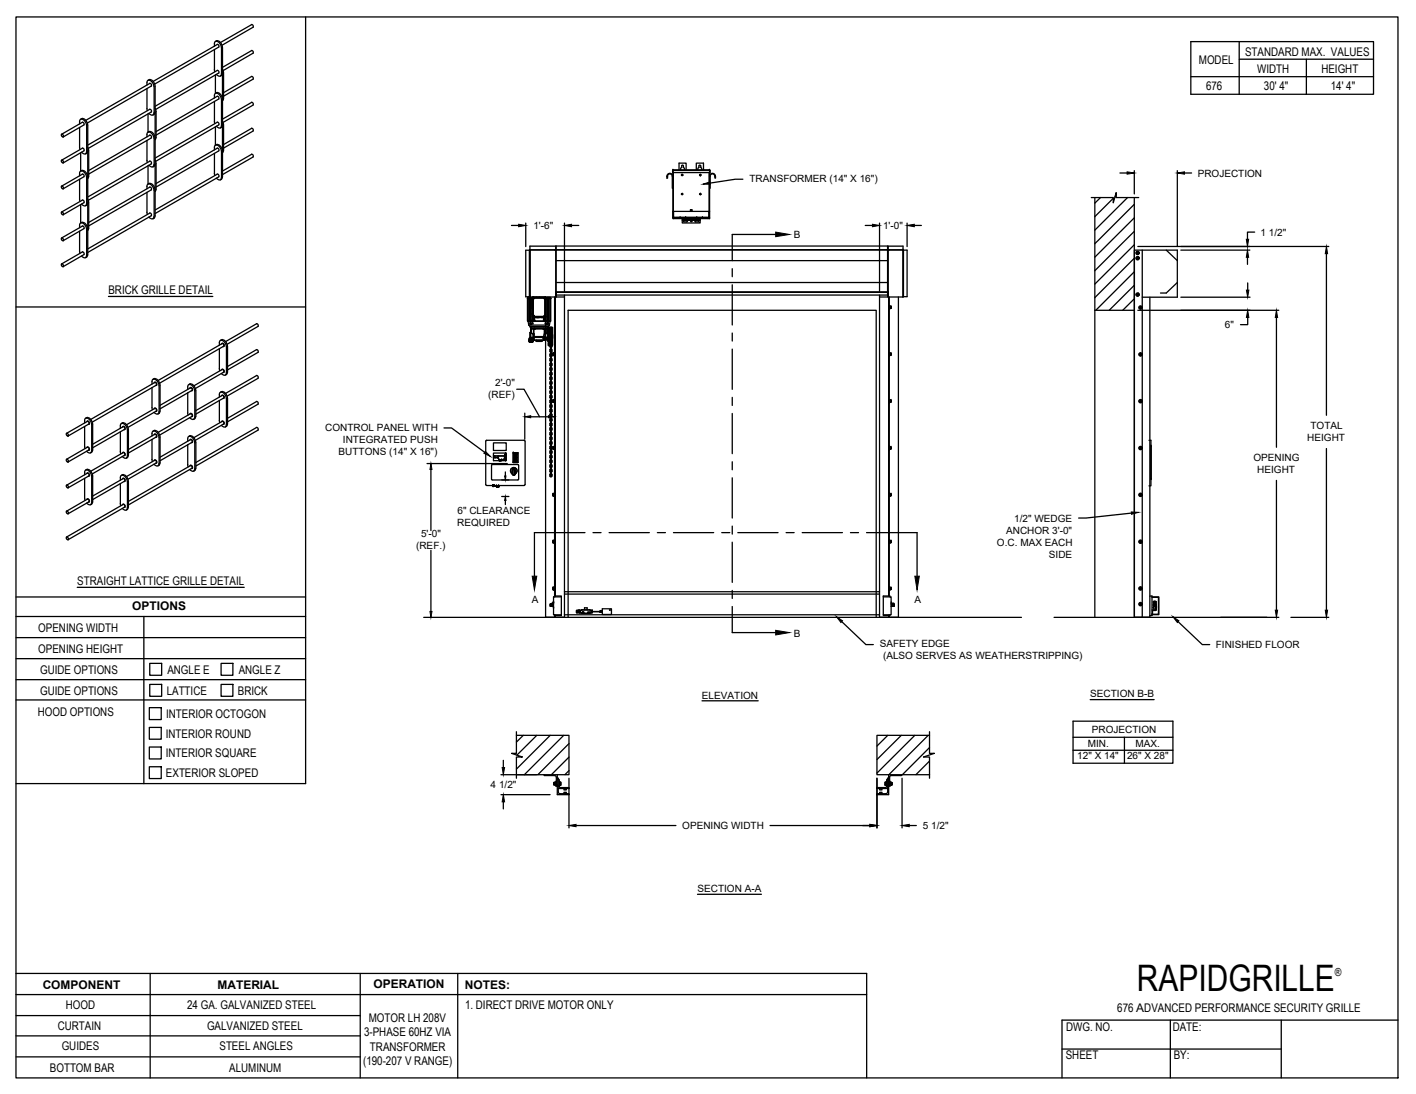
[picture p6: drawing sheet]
<svg xmlns="http://www.w3.org/2000/svg" width="279mm" height="216mm" viewBox="0 0 279 216" stroke-linecap="round" stroke-linejoin="round" font-family="sans-serif">
<defs><g id="words">
<text font-size="7.2" x="224.3" y="195.5">RAPIDGRILLE</text>
<g font-size="2.4">
<text x="245.7" y="11.1">STANDARD MAX. VALUES</text>
<text x="236.6" y="12.7">MODEL</text>
<text x="238" y="17.8">676</text>
<text x="248.1" y="14.4">WIDTH</text>
<text x="249.4" y="17.8">30' 4&quot;</text>
<text x="260.7" y="14.4">HEIGHT</text>
<text x="262.6" y="17.8">14' 4&quot;</text>
<text x="21.4" y="58">BRICK GRILLE DETAIL</text>
<text x="15.2" y="115.4">STRAIGHT LATTICE GRILLE DETAIL</text>
<text x="7.6" y="124.7">OPENING WIDTH</text>
<text x="26.1" y="120.4">OPTIONS</text>
<text x="7.6" y="128.8">OPENING HEIGHT</text>
<text x="7.9" y="132.9">GUIDE OPTIONS</text>
<text x="7.9" y="137.1">GUIDE OPTIONS</text>
<text x="32.9" y="137.1">LATTICE</text>
<text x="33" y="133">ANGLE E</text>
<text x="46.9" y="137.1">BRICK</text>
<text x="47.1" y="133">ANGLE Z</text>
<text x="7.5" y="141.3">HOOD OPTIONS</text>
<text x="32.8" y="141.7">INTERIOR OCTOGON</text>
<text x="32.7" y="145.6">INTERIOR ROUND</text>
<text x="32.7" y="149.5">INTERIOR SQUARE</text>
<text x="32.7" y="153.4">EXTERIOR SLOPED</text>
<text x="8.4" y="195.2">COMPONENT</text>
<text x="42.9" y="195.1">MATERIAL</text>
<text x="73.7" y="195">OPERATION</text>
<text x="91.7" y="195.2">NOTES:</text>
<text x="11.4" y="203.2">CURTAIN</text>
<text x="13" y="199.2">HOOD</text>
<text x="36.9" y="199.1">24 GA. GALVANIZED STEEL</text>
<text x="40.9" y="203.3">GALVANIZED STEEL</text>
<text x="72.8" y="201.7">MOTOR LH 208V</text>
<text x="91.8" y="199.1">1. DIRECT DRIVE MOTOR ONLY</text>
<text x="210.4" y="203.6">DWG. NO.</text>
<text x="220.5" y="199.8">676 ADVANCED PERFORMANCE SECURITY GRILLE</text>
<text x="231.4" y="203.4">DATE:</text>
<text x="12.2" y="207.3">GUIDES</text>
<text x="43.3" y="207.2">STEEL ANGLES</text>
<text x="71.8" y="204.5">3-PHASE 60HZ VIA</text>
<text x="73" y="207.3">TRANSFORMER</text>
<text x="210.3" y="209.1">SHEET</text>
<text x="231.6" y="209">BY:</text>
<text x="9.8" y="211.5">BOTTOM BAR</text>
<text x="45.2" y="211.6">ALUMINUM</text>
<text x="71.6" y="210.2">(190-207 V RANGE)</text>
</g>
<text font-size="2.2" x="263.4" y="192.7">®</text>
<g font-size="2">
<text x="147.9" y="35.9">TRANSFORMER (14&quot; X 16&quot;)</text>
<text x="236.3" y="34.8">PROJECTION</text>
<text x="105.2" y="45.2">1'-6&quot;</text>
<text x="156.7" y="47.1">B</text>
<text x="174.2" y="45.2">1'-0&quot;</text>
<text x="248.7" y="46.5">1 1/2&quot;</text>
<text x="241.7" y="64.7">6&quot;</text>
<text x="97.7" y="76.1">2'-0&quot;</text>
<text x="96.4" y="78.5">(REF)</text>
<text x="64.2" y="85">CONTROL PANEL WITH</text>
<text x="66.8" y="89.7">BUTTONS (14&quot; X 16&quot;)</text>
<text x="67.7" y="87.4">INTEGRATED PUSH</text>
<text x="257.9" y="87.1">HEIGHT</text>
<text x="258.6" y="84.8">TOTAL</text>
<text x="247.3" y="91">OPENING</text>
<text x="248.1" y="93.4">HEIGHT</text>
<text x="90.3" y="101.5">6&quot; CLEARANCE</text>
<text x="83.1" y="106">5'-0&quot;</text>
<text x="90.2" y="103.8">REQUIRED</text>
<text x="196.7" y="107.7">O.C. MAX EACH</text>
<text x="198.5" y="105.3">ANCHOR 3'-0&quot;</text>
<text x="200.1" y="103">1/2&quot; WEDGE</text>
<text x="82.1" y="108.4">(REF.)</text>
<text x="207" y="110.1">SIDE</text>
<text x="104.9" y="119">A</text>
<text x="180.4" y="119">A</text>
<text x="156.7" y="125.6">B</text>
<text x="173.6" y="127.7">SAFETY EDGE</text>
<text x="174.2" y="130.1">(ALSO SERVES AS WEATHERSTRIPPING)</text>
<text x="239.9" y="127.9">FINISHED FLOOR</text>
<text x="138.5" y="137.9">ELEVATION</text>
<text x="215.1" y="137.6">SECTION B-B</text>
<text x="212.6" y="149.9">12&quot; X 14&quot;</text>
<text x="214.7" y="147.5">MIN.</text>
<text x="215.5" y="144.7">PROJECTION</text>
<text x="222.4" y="149.9">26&quot; X 28&quot;</text>
<text x="224.1" y="147.5">MAX.</text>
<text x="96.8" y="155.6">4 1/2&quot;</text>
<text x="134.6" y="163.6">OPENING WIDTH</text>
<text x="182.1" y="163.6">5 1/2&quot;</text>
<text x="137.6" y="176.1">SECTION A-A</text>
</g>
</g></defs>
<!-- layer: SECTION CUTS -->
<g fill="none" stroke="#000" stroke-width=".25">
<path d="M144.5 53v1.6M144.5 56.2v7.9M153.1 46.3h-8.6v5.1M144.5 65.7v1.6M144.5 68.9v7.9M144.5 78.4v1.6M144.5 81.6v7.9M144.5 91.1v1.6M144.5 94.3v7.9M115.4 105.1h-9.9v8.6M117 105.1h1.6M120.2 105.1h7.9"/>
<path d="M129.7 105.1h1.6M132.9 105.1h7.9M142.4 105.1h1.6M144.5 103.8v1.6M144.5 107v7.9M144.5 116.5v1.6M144.5 119.7v5.1h8.6M145.6 105.1h7.9M155.1 105.1h1.6M158.3 105.1h7.9M167.8 105.1h1.6M171 105.1h10v8.6"/>
</g>
<path d="M153.1 45.8l2.7 .5-2.7 .4zM105 113.7h.9l-.4 2.7zM180.5 113.7h.9l-.4 2.7zM153.1 124.4l2.7 .4-2.7 .5z" fill="#000" stroke="#000" stroke-width=".2"/>
<!-- layer: MOTOR LH -->
<g fill="none" stroke="#000" stroke-width=".25">
<path d="M131.6 34.8v.4h.1v-.4M131.6 34.8h.1M131.6 34.8a.58 .58 0 0 1 .6-.6 .58 .58 0 0 1 .6 .6M131.7 34.8a.48 .48 0 0 1 .5-.5 .48 .48 0 0 1 .5 .5M132.8 34.8h-.1v2.3h.1M132.8 33.6h.1M132.8 34.1v9h7.2v-9M132.8 33.5v.1M132.9 34.1l-.1 9M134 33.5v-1.3h1.4v1.3M134.5 34.5l.2 .1-.1 .1zM134.5 38.3l.1-.1 .1 .1-.1 .2z"/>
<path d="M134.5 32.8l.3-.2 .3 .9M134.5 32.8l-.2 .7M134.6 34.5v-.1v.1M137.4 33.5v-1.3h1.4v1.3M137.7 33.5l.4-.9 .2 .2 .2 .7M138 38.3l.2-.1 .1 .1-.1 .2zM138.2 34.4l.1 .1-.1 .2-.2-.1zM139.9 34.1v7.6M140 33.5v.1M140 33.5l-7.2 .1h7.2v.5h-7.2v-.5l-.1 .5v-.5M140 33.5l.1 .1M140 33.6h.1"/>
<path d="M140 33.6l.1 .5zM140.1 34.8a.48 .48 0 0 1 .5-.5 .48 .48 0 0 1 .5 .5M141.1 34.8h.1v.4h-.1zM141.2 34.8a.58 .58 0 0 0-.6-.6 .58 .58 0 0 0-.6 .6h.1v2.3h-.1M215.3 39h4.4v1l.5-2v1h4.5M216 39v82.8M217.1 39l-1.1 1.1M219.7 39.1l-3.7 3.7M220.2 38.6l-.2 .2M222.5 39l-6.5 6.4M223.8 39v82.8M104.1 58.9h.1"/>
<path d="M104.2 58.9h.1M104.2 58.9v4.5M104.2 58.8h.1M104.2 58.8h.3M104.2 58.8l-.1 .1M104.3 58.6l-.1 .2M104.4 58.9h-.3h.4M104.5 49.4v9.2M104.5 58.9v4.5M104.5 58.9h-.4v4.5h.4M104.5 58.6h.1M104.5 58.6v-9.2v9.2"/>
<path d="M104.5 58.6v.2h.5M104.6 49.3l-.9 .1v9.2h.8M104.6 58.6h.1M104.6 49.3h4.8M104.6 58.6h6.8M104.6 49.3h5.1v9.3M104.7 58.8v4.6h-.5M104.7 58.9h-.5v4.5M104.7 58.6v.2M104.8 58.9v4.5M104.8 58.8v.1M105 59h.1"/>
<path d="M105 58.9h-.3v4.5h.3M105 58.9v.1M105 59.8v.3M105 59.2v.6M105 59.2h.1M105 59.8h.1M105 58.8l.1 3.6M105 58.9v.3M105 58.8h.1M105.1 59v3.3M105.1 58.7h2.5v3.8h-2.5zM105.1 58.6v.1"/>
<path d="M105.2 58.9v3.4M105.2 58.6l-.2 .2M105.2 59l.2-.2h1.9l.2 .2v3.3l-.2 .1h-1.9l-.2-.1zM105.2 58.9l-.1 .1 .1-.1M105.2 58.7h2.3M105.3 58.8l-.1 .1M105.4 58.8l-.2 .1M105.4 58.7l-.1 .1h.1M105.4 58.7v.1M105.4 58.8h1.9M105.4 58.7h1.9M105.8 58.6h.1"/>
<path d="M106.4 58.6h.1M107.3 58.8l.2 .2M107.3 58.7l.1 .1M107.4 58.8l.1 .1M107.5 58.6l.2 .2M107.5 59h.1M107.5 58.9l.1 .1M107.5 58.9v.1M107.6 59v3.3M107.6 58.6v.1M107.7 58.8v3.6M107.7 58.8h.1"/>
<path d="M107.7 58.9v4.5M107.9 58.8v.1M108 58.9v4.5M108 58.6v.2h-.3M108 58.9v4.5h-.3M108.1 58.8v4.6M108.2 58.8h.3M108.2 58.6v.2h-.2M108.3 58.9v4.5M108.5 58.9h.1M108.5 58.6v.2M108.5 58.8v4.6"/>
<path d="M108.6 58.9v4.5M108.7 58.9l-1 .1M108.7 58.9h-.2h.2M108.7 58.9h.1M108.7 58.9v4.5h-.6M109.4 58.6v59.2M109.6 49.3h.1M109.6 58.6v59M109.7 57.8v.6M109.7 49.3v-.7h-5.1v10M109.7 49.4h.1M109.7 57.6h.1"/>
<path d="M109.7 49.3h-.3M109.7 49.3h65.4v8.9h-65.4zM109.7 48.6h65.4v.7h-65.4zM109.7 58h.1M109.7 58.2h.1M109.7 57.9h.1M109.7 57.7h65.4M109.7 57.6h65.5M109.7 58.3h.1M109.7 51.4h65.4M109.7 55.8h65.4M109.8 58.2v.4"/>
<path d="M111.4 58.2v63.6h-3.7v-63.2M132.8 41.7h7.2M132.8 41.8h.1M132.8 41.7v1.2h7.1M132.9 42.9v.1l-.1-.1M132.9 42.9h7M132.9 41.7v1.2M132.9 43h.1M133.3 43h6.2M133.9 42.9v.1M134.2 42.9h.1M134.6 43.4h3.6h-3.6"/>
<path d="M134.6 43.1v.9h3.6v-.9M134.7 42.9v.1M135 43.8l-.1-.3h.6l.2 .1-.2 .2M135 43.8h.5M135.3 42.9h.1M135.6 42.9v.1M136.2 41.4l.4 .1-.3 .1zM137.2 42.9v.1M137.2 43.8l-.1-.2 .1-.1h.7l-.1 .3M137.2 43.8h.6M137.5 42.9h.1M138 42.9v.1"/>
<path d="M138.6 42.9h.1M138.9 42.9v.1M139.5 42.9v.2M139.9 43v.1M139.9 43h.1M139.9 43h-7h7M139.9 41.7v1.2M139.9 41.8h.1M140 42.9h.1M173.5 58.6h4.7M173.5 58.2v63.6h3.8v-63.2M175.1 49.3h3.1"/>
<path d="M175.1 49.4h.2M175.1 57.6h.2M175.2 57.6v1M175.2 58.1h.1M175.2 57.9h.1M175.2 58.3h.1M175.3 49.3v-.7h2.9v10M175.3 57.8v.6M175.3 49.3h.1M175.3 58.6v59M175.5 49.3h.1M175.5 58.6v59"/>
<path d="M178.2 49.4h.1M178.2 49.4h.8v9.1h-.8M178.2 49.4v9.2M178.2 49.4l-2.9-.1v9.3M178.3 49.4v9.1M223.8 40.3l-7.8 7.8M223.8 43l-7.8 7.8M223.8 45.7l-7.8 7.7M223.8 48.3l-7.8 7.8M223.8 58.6h.1M223.8 51l-7.8 7.7M223.8 53.6l-7.6 7.6"/>
<path d="M223.8 56.3l-4.9 4.9M223.8 59l-2.3 2.2M224.4 57.9l.3 .2-.2 .2-.2-.1zM224.4 49.7l.3 .1-.2 .3-.2-.1zM224.4 50.8l.3 .1-.2 .3-.2-.2zM224.5 50.7l.2 .1zM224.5 51.2l.2-.1zM224.5 50.7l-.2 .1v.3l.2 .1M224.5 49.7l.2 .1zM224.5 50.2l.2-.2zM224.5 49.7l-.2 .1v.2l.2 .2M224.5 57.9l.2 .1z"/>
<path d="M224.5 58.4l.2-.1zM224.5 57.9l-.2 .1v.3l.2 .1M224.5 49.7h.1M224.5 50.8h.1M224.5 57.9l.1 .1M224.6 49.7v.1M224.6 50.8h.1M224.7 50.8h.1M224.7 50.8v.3v-.1M224.7 51.1h.1M224.7 49.8h.1M224.7 49.8v.2v-.1"/>
<path d="M224.7 50h.1M224.7 58h.1M224.7 58v.3v-.2M224.7 58.3h.1M225.4 58.7h6.9v-9.3h-8.5v72.4h3.1v-63.1M225.4 49.4v72.4M230.1 49.4l2.2 2M232.3 55.8l-2.2 2h-1.1M104.2 63.4l.1 .8M104.3 64.2h4.1M104.3 64.2l.3 .2M104.4 67.4l.1 .1"/>
<path d="M104.4 66.8l.1 .1M104.4 66.9l.2-.1zM104.4 67.3h.1M104.4 67.3l.1 .1M104.5 66.9h.1M104.5 67.1l.1-.1v.2zM104.5 67.4h.5M104.5 67.1h.1M104.5 67.1h-.1l.1 .3M104.5 67h-.1M104.5 63.4h.2M104.5 66.8h.1"/>
<path d="M104.5 67h.1M104.5 67.4h.6M104.5 66.9v.1M104.5 66.9l-.1 .1M104.5 67h.2M104.6 67.3h.1M104.6 67.2h.1M104.6 66.8h.1M104.6 67.3h-.2l.2 .1M104.6 67l-.2 .3M104.6 67h.1M104.6 67.4h.1"/>
<path d="M104.6 67.5h.1M104.6 67.4l.1 .1h-.1M104.6 67v.3M104.6 63.4h.5l.1 .5h-.6zM104.6 67.3v.1M104.6 66.8l-.1 .1M104.6 63.4h.1M104.6 64.4h3.5M104.6 64.4v.2h3.5v-.2M104.6 65.6v1.1M104.6 63.9h.3M104.7 67.4h.1"/>
<path d="M104.7 67.5h.1M104.7 63.9h.1M104.7 63.9h.2M104.7 67.4h-.1h.1M104.7 67.4l-.1 .1h.1M104.7 67.3h.2M104.7 64.7v-.1v1M104.7 64.7h.1M104.7 67.2h.1M104.7 67.2v-.4v.5M104.7 66.8l-.1-.1v.6M104.7 65.6l.1-.7h3.2l.1 .8"/>
<path d="M104.7 65.6l.1 .2h.5M104.7 66.8h.1M104.7 65.7h.1M104.7 67.2v.1M104.7 63.9v.1M104.7 67h.1M104.7 64.9h.9M104.7 66.6h.5M104.8 67v.3zM104.8 67.2h.1M104.8 67.4h.1M104.8 67.4h.1z"/>
<path d="M104.8 67.4l.1 .1h-.1M104.8 67.5h.1M104.8 67.1v.1M104.8 67.5h.3M104.8 63.4v.5M104.8 67.4v.1M104.8 67.5h.1h-.1M104.8 67v.2M104.8 64.9h.1M104.8 66.8l.1 .2M104.8 63.4h3.1M104.8 63.9v.1"/>
<path d="M104.8 67h.1M104.9 66.7l-.1 .5M104.9 64.9v.9M104.9 66.7l-.1 .1M104.9 67.4h.1M104.9 67.5h.1M104.9 66.6v.5zM104.9 63.9h.1M104.9 67.1v.2M104.9 66.6v.1M104.9 67.4h-.1h.1M104.9 67.4l-.1 .1"/>
<path d="M104.9 67.4l-.1 .1h.1M104.9 67.5h-.1h.1M104.9 67.5h-.1M104.9 66.9h.3M104.9 67.2h.4M105 67.5h.1M105 67.2h.1M105 67.3h.1l-.1 .1zM105 63.3h.1M105 67.2l-.1 .1M105 60.9v.2M105 61.5v.3"/>
<path d="M105 62.2v1.2M105 62.4l.2 .2M105 60v.9M105 60h.1M105 60.9h.1M105 61v.5M105 61.8v.4M105 61.8h.1M105 62.2h.1M105.1 67.5h.1M105.1 62.5v.9M105.1 67.4h.1"/>
<path d="M105.1 62.3h.1M105.2 67.2l-.2 .2M105.2 67.4l-.1 .1M105.2 66.6v.4h-.3M105.2 67l.1 .1M105.2 66.9v.1M105.2 64.9l.1 .1M105.2 67.2l-.1 .2M105.2 66v.6M105.2 66.9h.1M105.2 66.6l-.5 .1v-1l-.1-.1v1.4M105.2 66h.1"/>
<path d="M105.2 67h.1M105.2 62.4h.2M105.2 62.6h.1M105.2 66.6v.3M105.3 65.9v1.2M105.3 62.6v.8h.1v-.8M105.3 63.3l-.3 .1M105.3 67.1h.1M105.3 65.9h.1M105.3 65.9l-.1 .1M105.3 65v.8M105.3 67.2h.1"/>
<path d="M105.3 65h.2M105.3 66.6v.5M105.3 66.4v.1M105.3 66.5h.1M105.3 66.5l-.1 .5M105.3 65.9v.5zM105.3 67.1v.1M105.3 62.4l.1 .1M105.3 65h.1M105.3 66.4v.8M105.3 65v1.4M105.3 65.9l-.1 .1v.6"/>
<path d="M105.3 67.1l.1 .1 2-.1M105.4 67.1h2M105.4 63.3h.1M105.4 62.4h.1M105.4 62.5h1.9M105.5 65h.1M105.5 62.6v.8h1.8v-.8M105.6 64.9l-.1 .1M105.6 64.9h1.6M105.6 64.9h.1M105.7 62.6l.8 .1zM105.7 67.2h.1"/>
<path d="M105.8 67.2h1.2M105.8 67.2v.2M105.8 67.4h.1M105.8 67.4h1.1M106.6 62.6l.6 .1zM106.9 67.4h.1M107 67.2l-.1 .2M107 67.2h.1M107.2 64.9l.1 .1M107.2 64.9h.1M107.3 65h.1M107.3 66.6h.1"/>
<path d="M107.3 66.6a.25 .25 0 0 0-.2 .2 .25 .25 0 0 0 .2 .3h.1M107.3 66.6v.1M107.3 66.9h.7M107.3 66.5v-.1h-2v.2h2M107.3 66.9h.6M107.3 66.5v.1M107.3 66.9h.1M107.3 67.2h.1M107.3 66.9l.1 .2M107.3 62.4l.1 .1zM107.3 66.7h.1M107.3 66.4v.1"/>
<path d="M107.3 63.3h.1M107.3 66.7l-.1 .1 .1 .1M107.3 66.7h.6M107.4 67.1l-.1 .1M107.4 67.1h.1M107.4 67.1h.7M107.4 65.9l-.1 .5M107.4 65.9h.1M107.4 65h.1M107.4 65v.9M107.5 63.3h.1M107.5 62.3h.1l-.1 .1z"/>
<path d="M107.5 62.4h-.1M107.5 62.6h-2.3M107.5 63.3l.2 .1M107.5 64.9l-.1 .1M107.5 62.2l-.2 .3h-1.9l-.2-.2M107.7 62.4h.1M107.7 63.4h.3v.5M107.7 62.5v.9M107.7 62.4l-.2 .2v.8h-.1v-.8M107.7 63.3h.1M107.7 63.3v.1M107.8 63.9h.1"/>
<path d="M107.9 63.9h.1M107.9 63.9h.2M107.9 64.8v.1M107.9 64.9v.9l.2-.1M107.9 65.8l-.5 .1M107.9 63.4h.1M107.9 66.6l.1 .1zM107.9 63.4h-.2l-.1 .5h.4M107.9 63.4h.3M107.9 66.7v.2M107.9 66.7h.1M107.9 66.6l-.6 .1"/>
<path d="M108 66.7v.2M108 66.9h.1M108 66.9h-.1M108 66.7h.1M108 66.7v.1M108 66.7l-.1 .2M108 64.9h-.8M108 66.8h.1M108 63.9v.1M108 66.6v.2M108 64.6v.9M108.1 65.7l-.1 .9"/>
<path d="M108.1 65.7l-.7 .2M108.1 63.9h.1M108.1 65.9h.1M108.1 63.4l.1 .5h-.2M108.1 63.9h-.3M108.1 65.7h.1M108.1 67.1h.1M108.1 65.7v1.4v-.3l-.1 .1M108.1 67l.1 .4M108.2 65.7l-.1 1.3M108.2 65.7h.1M108.2 64.9h.1v3l-.1-.1z"/>
<path d="M108.2 67.8l.1 .4M108.2 65.4v.3M108.2 67.9l.1 .3M108.3 66.7l.1 1.2M108.3 66.4h.1M108.3 66.4l.1 1.5M108.3 66l.1-1.1-.1 1.5M108.3 64.6l-.1 .3M108.3 64.6h.7M108.3 64.9h.1M108.3 68.2h.2M108.3 64.6l-.1 .2"/>
<path d="M108.4 67.9v.1zM108.4 67.9l-.1 .1h.1M108.4 64.9l.1-.2v3.4M108.4 64.9h.1M108.4 67.9h.1M108.4 64.9v3M108.4 66.6v.1M108.4 65.9v-.2v.3M108.4 67.2v.3zM108.4 66.7h.1M108.4 66.4h.1M108.4 67.3v.3"/>
<path d="M108.4 66.3h.1M108.4 65.3h.1M108.4 67.5h.1M108.4 64.8v.1M108.4 64.8l-.1 .1M108.4 64.8h.1M108.4 67.9l.1 .2M108.4 64.8v1.6M108.4 65.2v.3zM108.4 64.2l-.3 .2M108.4 64.8v3.2v-1.6M108.5 64.7v3.3"/>
<path d="M108.5 73l.1 .2M108.5 64.8l.1 .3M108.5 66.9h.1M108.5 65.3v.1M108.5 68.1h.1M108.5 64.8h.1M108.5 69l.1 .5M108.5 65.3l.1 .5M108.5 70.9l.1 .4M108.5 78.2v.2l.2 .2h.1l.1-.4M108.5 79.1l.1 .5M108.5 66.7h.1"/>
<path d="M108.5 67.8v.1M108.5 63.4l-.1 .8M108.5 63.4h-.4M108.6 73h.1M108.6 67.9h.1M108.6 67.7v.2M108.6 69v.4M108.6 65.3v.4M108.6 70.9v.3M108.6 78.2v.3M108.6 79.1v.3M108.6 68.2h.2"/>
<path d="M108.6 69h.1M108.6 68v.5M108.6 67.1v.4M108.6 66.2v.4M108.6 65.3h.1M108.6 69.9v.4M108.6 70.8v.1M108.6 71.7v.4M108.6 72.6v.4M108.6 73.5v.5M108.6 74.4v.5M108.6 75.4v.4"/>
<path d="M108.6 76.3v.4M108.6 77.2v.4M108.6 78.1v.1M108.6 79v.1M108.6 79.9v.4M108.6 68.8l-.1 .2M108.6 67.9l-.1 .2 .1 .5M108.6 67l-.1 .2 .1 .5M108.6 66.1l-.1 .2 .1 .4M108.6 65.1l-.1 .2M108.6 69.8l-.1 .4 .1 .2M108.6 70.7l-.1 .2"/>
<path d="M108.6 71.6l-.1 .5 .1 .2M108.6 72.5l-.1 .5M108.6 73.4l-.1 .5 .1 .2M108.6 74.3l-.1 .5 .1 .2M108.6 75.2l-.1 .5 .1 .2M108.6 76.1l-.1 .5 .1 .2M108.6 77.1l-.1 .4 .1 .2M108.6 78l-.1 .2M108.6 78.9l-.1 .2M108.6 79.8l-.1 .5M108.6 67.2h.2v.3M108.6 66.2h.2v.4"/>
<path d="M108.6 69.3h.2M108.6 71.7l.2 .1v.3M108.6 73.6h.2v.4M108.6 73h.2M108.6 79l.2 .1M108.6 79.4h.2M108.6 67.7h.1M108.6 65.1h.1M108.7 67.7h-.1M108.7 68.4h.1l-.1 .6zM108.7 67.5h.1l-.1 .6zM108.7 65h.1l-.1 .3z"/>
<path d="M108.7 70.2l.1 .1-.1 .6zM108.7 72l.1 .1-.1 .6zM108.7 73.9h.1l-.1 .6zM108.7 74.8v.6zM108.7 75.7h.1l-.1 .6zM108.7 76.6h.1l-.1 .7zM108.7 77.5l.1 .1-.1 .6zM108.7 65.1h.1M108.7 67.2v-.7l.1 .7M108.7 66.2v-.6l.1 .6M108.7 69.3v.7l.1-.7M108.7 71.8v-.7l.1 .7"/>
<path d="M108.7 79.1v-.7l.1 .7M108.7 73v.6M108.7 67.4h.1M108.7 65.4v.2M108.7 66.3v.2M108.7 67.2v.2M108.8 68.8l.1 .2M108.8 67.9l.1 .5-.1 .2M108.8 67l.1 .5-.1 .2M108.8 66.1l.1 .4-.1 .2M108.8 65.1l.1 .2M108.8 69.8l.1 .2-.1 .4"/>
<path d="M108.8 70.7l.1 .2M108.8 71.6l.1 .2-.1 .5M108.8 72.5l.1 .5M108.8 73.4l.1 .2-.1 .5M108.8 74.3l.1 .2-.1 .5M108.8 75.2l.1 .2-.1 .5M108.8 76.1l.1 .2-.1 .5M108.8 77.1l.1 .2-.1 .4M108.8 78l.1 .2M108.8 78.9l.1 .2M108.8 79.8l.1 .5M108.8 69h.1"/>
<path d="M108.8 68v.5M108.8 65.3h.1M108.8 69.9v.4M108.8 70.8v.1M108.8 72.6v.4M108.8 74.4v.5M108.8 75.4v.4M108.8 76.3v.4M108.8 77.2v.4M108.8 78.1v.1M108.8 79.9v.4M108.8 67.7h.1"/>
<path d="M108.8 65.1h.1M108.8 73v.6M108.8 73h.1M108.8 67.7v.2M108.8 69v.4M108.8 65.3v.4M108.8 70.9v.3M108.8 78.2v.3M108.8 79.1l-.1 .9v-.6M108.8 67.9h.1M108.9 73l-.1 .2M108.9 68.1h.1"/>
<path d="M108.9 64.8l-.1 .3M108.9 64.8h.1M108.9 69l-.1 .5M108.9 65.3l-.1 .5M108.9 70.9l-.1 .4M108.9 79.1l-.1 .5M109 64.6l-.1 3.5M109 64.6v3.5M109 64.6h.1M109 64.6v1.8M109 68.1l-.1 .1M109 68.1h.1"/>
<path d="M109 66.4v1.7M109 65.9v.4M109 66.6v-.1v.3M109 66.2v.2M109.1 70h.1M109.1 69.8h.1M109.1 69.7l.1 .3M109.1 69.7l.3-.1v.2h-.2M109.1 79.3h.1M109.1 79h.1M109.1 79.4h.3M109.1 69.7l.1 .5"/>
<path d="M109.1 79v.1M109.1 79.4h.1M109.2 70h.2v.2h-.2zM109.2 79h.2v-.1l-.3 .1v.4M109.2 79.3h.2v.1M109.2 69.6l-.1 .1M109.2 78.9l-.1 .5M109.4 69.8v.2M109.4 79v.3M109.4 69.6v.1M109.4 78.9h.1M109.4 69.6h.1"/>
<path d="M109.4 70.2h.1M109.4 70.1v.1M109.4 79.4h.1M175.5 60.3v.7M175.5 69.6v.6M175.5 78.8v.7M175.5 70h.1M175.5 70.1h.2M175.5 60.8h.1M175.5 60.5l.1 .4h.1M175.5 60.5h.3M175.5 79.3h.1"/>
<path d="M175.5 79l.1 .4h.1M175.5 79h.3M175.5 70.1h.1M175.5 60.9h.1M175.5 79.4h.1M175.6 70l.1 .1M175.6 69.8h.1v.2M175.6 60.8l.1 .1M175.6 60.5h.1l.1 .3M175.6 79.3l.1 .1M175.6 79h.1l.1 .3M175.6 69.7h-.1"/>
<path d="M175.6 60.4l-.1 .1M175.6 78.9l-.1 .1M175.7 60.4l.1 .5M175.7 78.9l.1 .5M175.7 69.7h.1M175.8 69.7l-.1 .4M175.8 70h.1M175.8 60.9h-.1M175.8 79.4h-.1M175.8 69.8h.1M175.8 69.8l-.2-.1-.1 .4M175.8 69.8v.2z"/>
<path d="M175.8 60.5h.1M175.8 60.8v-.3v.3M175.8 79h.1M175.8 79.3v-.3v.3M175.8 60.8h.1M175.8 79.3h.1M216 61.2h7.8M225 69.7l.3 .2zM225 70.2l.3-.1zM225 69.7l-.1 .2v.2l.1 .1M225 79l.3 .1zM225 79.4l.3-.1z"/>
<path d="M225 79l-.1 .1v.2l.1 .1M225.3 69.9v.2v-.1M225.3 79.1v.2v-.1M95.8 95.6l.2 .2h7.4M97.2 95.9h.1M97.2 95.9h.3h-.3M97.2 96h.3M97.2 95.8v.2h.3v-.2M97.2 95.9h.3M97.4 87.4h2.5v1.5h-2.5zM97.4 89.4h2.5v1.5h-2.5zM97.4 89.9h2.3"/>
<path d="M97.4 90h.2l-.2 .1M97.4 90v.1M97.4 90h.1M97.5 95.9h.1M97.5 96h.1M97.5 90v.1M97.8 90.2l.1 .1zM98 96h.1M98 96.1h.1M98 96h.4M98 96h.4h-.4M98 96.1h.4h-.4"/>
<path d="M98 95.8v.3h.4v-.3M98.3 90.1l1.2-.1v.8h-1.1zM98.4 96h.1M98.4 96.1h.1M98.5 90.9h.1M98.5 90.9h.4M98.6 90.9h.1M98.7 90.9h.1M98.8 90.9h.1M98.9 90.9h.1M98.9 90.9h-.4h.4M99 90.8h.1"/>
<path d="M99.4 90.8h.1M99.5 90.8h.1M99.6 89.7h.2M99.6 89.7l.2 .1M99.6 90.7h.2M99.6 89.7h.1M99.6 90.7h.1M99.7 89.4l.1 1.5M99.8 89.7v.1M99.8 90.7h.1M99.8 89.4v1.5M101 93.5l.4 .3"/>
<path d="M101.1 93.5a.65 .65 0 0 1-.2-1 .65 .65 0 0 1 1 0 .65 .65 0 0 1-.2 1M101.1 93v.5zM101.1 93.5l.3 .3M101.1 93l.1-.5h.2h.1l.1 .5M101.2 92.6l-.2 .4M101.2 92.6h.1M101.2 92.6h.3v1.1h-.3zM101.2 92.6h.3M101.3 91.3l-.1-1.9 1-.1v2M101.3 89.4h.9v1.8M101.3 89.4h.1M101.3 91.2h.1"/>
<path d="M101.3 91.3h.9M101.3 89.4v1.8M101.4 93.8h.1M101.5 92.6h-.3M101.5 92.6l.2 .4M101.5 92.6h.1M101.6 90.9h.1M101.6 91h.1M101.6 90.9v.1M101.7 90.3h.1M101.6 89.7h.1M101.6 90.3h.1"/>
<path d="M101.7 89.7h.1M101.7 90.9h.1M101.7 90.9v.1M101.7 91h.1M101.7 90.9h-.1M101.7 93.5l-.3 .3M101.7 93v.5M101.8 90.3h.1M101.8 89.7h.1M101.8 91h.1M101.8 90.9v.1M101.8 90.9h.1"/>
<path d="M102.2 91.7l.1 .1M102.2 91.7h-5.2v2.9l.1 .1h5.1M102.3 94.6l-.1 .1M102.3 91.8v2.8M103.4 86.9l.2 .2v8.5M103.4 86.9h-7.5l-.1 8.7M103.6 95.6l-.2 .2M108.5 80.3l.1 .2M108.5 86.6l.1 .2M108.5 88.5l.1 .2M108.5 89.4l.1 .1M108.5 91.2l.2 .2 .2-.2"/>
<path d="M108.5 85.5l.1 .4M108.5 87.3l.1 .4M108.6 80.3v.1M108.6 86.6v.1M108.6 88.5h.1M108.6 89.4h.1M108.6 91.2v.1M108.6 85.5v.3M108.6 87.3v.3M108.6 80.8v.5M108.6 81.7v.4M108.6 82.6v.5"/>
<path d="M108.6 83.5v.5M108.6 84.5v.4M108.6 85.4v.1M108.6 86.3v.4M108.6 87.2v.1M108.6 88.1v.4M108.6 89v.4M108.6 89.9v.4M108.6 90.8v.4M108.6 91.8v.4M108.6 92.7v.4M108.6 93.6l.1 .4 .1-.4"/>
<path d="M108.6 80.7l-.1 .5 .1 .2M108.6 81.6l-.1 .5 .1 .2M108.6 82.5l-.1 .5 .1 .2M108.6 83.4l-.1 .5 .1 .2M108.6 84.3l-.1 .5 .2 .2 .2-.2v-.3l-.1-.2M108.6 85.3l-.1 .2M108.6 86.2l-.1 .5M108.6 87.1l-.1 .2M108.6 88l-.1 .5M108.6 88.9l-.1 .5M108.6 89.8l-.1 .5 .1 .2M108.6 90.7l-.1 .5"/>
<path d="M108.6 91.6l-.1 .5 .1 .2M108.6 92.5l-.1 .5 .1 .2M108.6 93.5l-.1 .4 .2 .2 .2-.2v-.2l-.1-.2M108.6 80.9h.2M108.6 80.3h.2M108.6 85.8h.2M108.6 87.2l.2 .1M108.6 87.6h.2M108.6 89.1h.2M108.6 88.5h.2M108.6 90.3h.2M108.7 81.1l.1 .1-.1 .6z"/>
<path d="M108.7 82.1h.1l-.1 .6zM108.7 83v.6zM108.7 83.9h.1l-.1 .6zM108.7 84.8l.1 .1-.1 .6zM108.7 89.3l.1 .1-.1 .6zM108.7 91.2h.1l-.1 .6zM108.7 92.1v.7zM108.7 93h.1l-.1 .7zM108.7 85.8v.6l.1-.6M108.7 87.2v-.6l.1 .6M108.7 80.3v.6M108.7 88.5v.6"/>
<path d="M108.7 81.4h.1M108.8 80.7l.1 .2-.1 .5M108.8 81.6l.1 .2-.1 .5M108.8 82.5l.1 .2-.1 .5M108.8 83.4l.1 .2-.1 .5M108.8 85.3l.1 .2M108.8 86.2l.1 .5M108.8 87.1l.1 .2M108.8 88l.1 .5M108.8 88.9l.1 .5M108.8 89.8l.1 .2-.1 .5M108.8 90.7l.1 .5"/>
<path d="M108.8 91.6l.1 .2-.1 .5M108.8 92.5l.1 .3-.1 .4M108.8 80.8v.5M108.8 81.7v.4M108.8 82.6v.5M108.8 83.5v.5M108.8 84.5v.4M108.8 85.4v.1M108.8 86.3v.4M108.8 88.1v.4M108.8 89v.4M108.8 89.9l-.1 1v-.6"/>
<path d="M108.8 90.8v.4M108.8 91.8v.4M108.8 92.7v.4M108.8 80.3v.6M108.8 88.5v.6M108.8 80.3v.1M108.8 86.6v.1M108.8 88.5h.1M108.8 89.4h.1M108.8 91.2v.1M108.8 85.5v.3M108.8 87.3l-.1 .9v-.6"/>
<path d="M108.9 80.3l-.1 .2M108.9 86.6l-.1 .2M108.9 88.5l-.1 .2M108.9 89.4l-.1 .1M108.9 85.5l-.1 .4M108.9 87.3l-.1 .4M109.1 88.5h.1M109.1 88.3h.1M109.1 97.8h.1M109.1 97.5h.1M109.1 97.5v.1M109.2 97.5h.2v.3h-.2z"/>
<path d="M109.2 97.5v-.1h.2v.1M109.2 97.8v.1h.2M109.2 88.3h.2v-.2a.27 .27 0 0 0-.3 .3 .27 .27 0 0 0 .3 .3M109.2 88.5h.2v.2M109.2 97.4v.5M109.2 88.1v.6M109.4 97.8v.1M109.4 88.3v.2M109.4 97.4h.1M109.4 88.1v.1M109.4 97.9h.1M109.4 88.1h.1"/>
<path d="M109.4 88.7h.1M109.4 88.6v.1M175.5 88.1v.6M175.5 97.3v.7M175.5 97.8h.1M175.5 97.5l.1 .4h.1M175.5 97.5h.3M175.5 88.5h.1M175.5 88.6h.2M175.5 97.9h.1M175.5 88.6h.1M175.6 97.8l.1 .1"/>
<path d="M175.6 97.5h.1l.1 .3M175.6 88.5l.1 .1M175.6 88.3h.1v.2M175.6 97.4l-.1 .1M175.6 88.2h-.1M175.7 97.4l.1 .5M175.7 88.2h.1M175.8 88.2l-.1 .4M175.8 97.9h-.1M175.8 88.5h.1M175.8 97.5h.1M175.8 97.8v-.3v.3"/>
<path d="M175.8 88.3h.1M175.8 88.3l-.2-.1-.1 .4M175.8 88.3v.2zM175.8 97.8h.1M225 88.2l.3 .1zM225 88.6l.3-.1zM225 88.2l-.1 .1v.2l.1 .1M225 97.5l.3 .1zM225 97.9l.3-.1zM225 97.5l-.1 .1v.2l.1 .1M225.3 88.3v.2v-.1M225.3 97.6v.2v-.1"/>
<path d="M226.7 86.9h.4v9h-.4M227.1 88v6.7M227.1 88.1h.1M227.1 94.6h.1M227.1 88.1v6.5M108.6 119.2l-.1 .1 .1 .3M108.6 119.4h.3M108.6 119.2h.3v.5h-.3zM108.9 119.6h.1M108.9 119.3h.1M108.9 119.3v.1M108.9 119.3v.3"/>
<path d="M108.9 119.4v.2M108.9 119.3v.2M108.9 119.4l.1 .2M109 119.2h.1v.5h-.1zM109 119.4h.1M109.1 119.2h.1M109.1 119.6h.1M109.1 107h.1M109.1 116.3h.1M109.1 116h.1M109.1 106.8h.1M109.1 116v.1"/>
<path d="M109.2 116.3h.2v.1h-.2zM109.2 116h.2v-.1l-.3 .1 .1 .3M109.2 106.6h.2v.2h-.2zM109.2 106.8l-.1 .3 .3 .1M109.2 107h.2v.2M109.2 115.9v.5M109.2 106.6v.6M109.2 119.3h.1M109.2 118.8h-.1v.9h.1M109.2 119.6v.4M109.2 119.5h.1M109.2 118.8h.1"/>
<path d="M109.2 119h.1M109.2 119h-.2v.2M109.2 118.8v.5M109.4 116v.3M109.4 106.8v.2M109.4 115.9h.1M109.4 106.6v.1M109.4 106.6h.1M109.4 107.2h.1M109.4 116.4h.1M109.4 107.1v.1M109.5 117.8v-.2h1.3v3.9h-1.3v-.2"/>
<path d="M110.8 117.8h-1.6v3.5h1.6M111.4 117.2h62.1M111.4 116.8h62.1M115.3 120v.3M115.3 120h.1M115.4 120h.4M115.8 120h.1M115.8 120v.3M174.3 117.8h1.5v3.5h-1.5M175.5 106.6v.6M175.5 115.8v.7M175.5 116.3h.1"/>
<path d="M175.5 116l.1 .4h.1M175.5 116h.3M175.5 107h.1M175.5 107.1h.2M175.5 116.4h.1M175.5 107.1h.1M175.6 116.3l.1 .1M175.6 116h.1l.1 .3M175.6 107l.1 .1M175.6 106.8h.1v.2M175.6 115.9l-.1 .1M175.6 106.7h-.1"/>
<path d="M175.6 117.8v-.2h-1.3v3.9h1.3v-.2M175.7 115.9l.1 .5M175.7 106.7h.1M175.8 116.4h-.1M175.8 106.7l-.1 .4M175.8 107h.1M175.8 116h.1M175.8 116.3v-.3v.3M175.8 106.8h.1M175.8 106.8l-.2-.1-.1 .4M175.8 106.8v.2zM175.8 116.3h.1"/>
<path d="M175.8 119h.1v.7h.1v-.5h-.1M175.8 118.8v.9M175.9 119.2h-.1M175.9 119.2h.1M175.9 119.6h.1M175.9 119.4h.1M176 119.3l.1 .1M176 119.4l.1 .2M176 119.6h.1M176 119.3v.1M176.1 119.3v.3M176.1 119.6h.1"/>
<path d="M176.1 119.3h.1M176.1 119.3v.2v-.2M176.1 119.4h.3M176.3 119.2h.1M176.3 119.2l.1 .4M176.3 119.2h-.2v.5h.3M176.4 119.2v.5M176.4 119.7h.1M225 106.7l.3 .1zM225 107.1l.3-.1zM225 106.7l-.1 .1v.2l.1 .1M225 115.9l.3 .1z"/>
<path d="M225 116.4l.3-.1zM225 115.9l-.1 .1v.3l.1 .1M225.3 106.8v.2v-.1M225.3 116v.3v-.2M226.9 117.6h.4v3.9h-.4M227.3 117.8h1.4v3.5h-1.4M227.3 117.9h1.3v3.3h-1.3M227.6 118.7v.7l.1-.6h.1M227.6 119.9v.1M227.6 118.7h.5v.7M227.6 118.7v.3M227.6 119.4l.1 .3"/>
<path d="M227.6 118.8h.1M227.6 118.8h.5M227.6 119.5v.5M227.6 119.7h.4l.1 .3M227.7 119.6l-.1-.1v.5h.6M227.7 118.7h.3M227.7 119.2l-.1 .2M227.7 119.6v.1M227.8 119.6h.1M227.8 119.2h.1M227.8 118.8h.2l.1 .6M227.8 118.8v.4"/>
<path d="M227.8 119.5h.1M227.9 119.2h.1M227.9 118.8v.4M228 119.6l-.3 .1M228 119.2h-.3M228 119.2l.1 .2M228 119.2h.1M228 119.5v.2M228.1 119.5l-.1 .1M228.1 118.7v.3h-.5M228.1 119.2v1.2M228.1 119.5v.9"/>
<path d="M228.1 119l-.1 .3M228.1 119.8l.1 .1M228.1 119.4l-.1 .3M228.2 119.8h.1M228.2 120h.1M228.2 119.9h.1M228.2 119.9v.1M83.6 121.8h117.9M109.2 120h.1M109.4 121.3v.5M109.6 121.5v.3M111.4 121.3h62.1"/>
<path d="M112.1 121.8v-60.6h60.8v60.6M113.7 120.8l.1 .1M113.8 120.5l-.1 .3M113.8 120.5h.3v.4h-.2M113.8 120.9h.1M113.8 120.7h.3M113.9 120.5l-.1 .4M113.9 120.5h-.1M114.1 120.5h.1M114.1 120.9h.1M114.1 120.5v.4M114.1 120.5v.2"/>
<path d="M114.1 120.7l.1 .2M114.2 120.7v.2M114.2 120.5l.1 .2M114.2 120.5v.3M114.2 120.9v-.3v.3M114.2 120.5h.1v.4h-.1zM114.2 120.9h.1M114.3 120.9h.1M114.3 120.5v.4M114.3 120.5v.4l.3 .1M114.3 120.5h.1M114.4 120.4l-.1 .1"/>
<path d="M114.4 120.4h.2M114.9 120.4a.33 .33 0 0 0-.4 .3 .33 .33 0 0 0 .4 .3M114.9 120.3a.35 .35 0 0 0-.4 .4 .35 .35 0 0 0 .4 .3M114.9 120.4h1.4a.33 .33 0 0 1 .3 .3 .33 .33 0 0 1-.3 .3M114.9 121h.3M115 121h.1M115 120.9h.1M115 121h-.1M115 120.9h.2M115.1 120.9l.1 .1h-.2M115.1 121h.1M115.2 120.9h.1"/>
<path d="M115.2 121h.1M115.3 120.3v.1M115.8 120.3l.1 .1M116 121l.3-.1-.1 .1M116 120.9h.1M116 121h.1M116 120.9h.3M116 121h.3M116.2 120.9l-.2 .1M116.2 121h.1M116.3 120.9h.1M116.3 121h.1"/>
<path d="M116.3 120.3a.35 .35 0 0 1 .3 .4 .35 .35 0 0 1-.3 .3h-1.4M116.5 120.4h.3M116.8 120.4v.1M116.8 120.9l-.3 .1M116.8 120.9h.1M116.8 120.5h.1M116.8 120.5v.4M116.9 120.9h-.1M116.9 120.7h1.4M118.4 120.7h.1M118.4 120.6v.2M118.5 120.6v.2"/>
<path d="M118.5 120.6h-.2l.1 .2M118.6 120.7h.1M118.6 120.6v.2v-.2M118.7 120.6v.2M118.7 120.6h-.1l.1 .2M118.7 120.8h.1M118.7 120.6h.1M118.8 120.7h.1M118.8 120.6v.2v-.2M118.8 120.6v.2M118.9 120.1h1.8v1.2h-1.8zM118.9 120.8h.1"/>
<path d="M118.9 120.6h.1M175.3 121.5v.3M175.5 121.5v.3M208 121.8h42M227.3 121.2h.1M227.3 120.4h.8M228.1 120.4l-.7 .1-.1 .6M228.1 120.4h-.5M228.1 120.3h.1M101.9 145.1h10.4v7.8h-10.4M101.9 144.4v4.3h-1l2.2 .7h-1.2v4.2M103.3 145.1l-1.4 1.4"/>
<path d="M105.9 145.1l-3.9 3.9M107.3 152.9l.2 .2h2.1l.1 .2v1.8l.1-.9M108.6 145.1l-6.7 6.7M109.3 154.9h.1M109.3 154.5h.1M109.3 154.5v.4M109.3 154.5l.1 .4M109.4 154.4l-.1 .1M109.4 154.7h.2M109.6 154.4v.2M109.6 154.7v.2M109.7 154.4h-.4v.5h.4"/>
<path d="M109.8 154.9l.2 .2M110 153.6l.1 .2M110 153.6h.1M110 155.1h.1M110 152.9v3.9h2.3M110.1 153.7l.2 .2M110.2 153.7h.1M110.2 153.7v2.7l.3 .2h1.6l.1 .2M110.2 155.6h2.1M110.3 155.2l.3 .2M110.3 154.2l.2 .3-.2 .1M110.3 153.9v1.3"/>
<path d="M110.3 154.4h.3M110.4 155l-.1 .1M110.4 154.9h.1M110.4 154.4l.1 .5M110.6 155.4h1.5l.1 .2M110.6 154.4v.2h-.1l-.2 .3 .3 .1M110.6 154.9h.1M110.6 154.6v.3h-.1M110.6 154.4v.6M111.2 145.1l-7.7 7.8M111.3 155.6v.3h.4v-.3M111.3 156.6v-.2h.4v.2"/>
<path d="M112.3 155.6h.1M112.3 156.8h.1M112.3 146.7l-6.2 6.2M112.3 149.4l-3.5 3.5M112.3 152.1l-.8 .8M173 155.6h.1M173 156.8h.1M173 155.6h2.2M173.2 155.4l-.2 .2M173.2 156.6l-.2 .2M173.6 155.6v.3h.4v-.3M173.6 156.6v-.2h.4v.2"/>
<path d="M174.7 154.9h-.1M174.7 154.4v.2h.1M174.7 154.6v.3l.2 .1v-.6l.1 .2M174.7 154.4l-.1 .5M174.7 154.4h.3M174.9 154.6l.1 .4-.4-.1M174.9 155l.1 .1M175 154.2l-.1 .2M175.1 153.7l-.1 .2-.1 1.5h-1.7M175.2 153.7h.1M175.2 153.7l-.1 2.7-.3 .2h-1.6M175.2 145.1l-2.2 2.1"/>
<path d="M175.3 153.6l-.1 .2M175.3 153.6h.1M175.3 155.1h.1M175.5 154.9l-.2 .2M175.6 154.4h.4v.5h-.4M175.6 154.4v.2M175.6 154.7v.2M175.7 154.7h.2M175.9 154.7v.2M175.9 154.4v.1M175.9 154.5v.1M176 154.9h.1"/>
<path d="M176 154.5h.1M176 154.5v.4M176 154.8v.1M177.8 145.1l-4.8 4.8M178 152.9l-.2 .2h-2.1l-.2 .2 .1 1.8-.1-.9M180.5 145.1l-7.5 7.5M183.2 145.1l-7.9 7.8v3.9h-2.3M183.4 145.1h-10.4v7.8h10.4M183.4 144.4v4.3h1l-2.2 .7h1.2v4.2M183.4 147.5l-5.3 5.4M183.4 150.2l-2.7 2.7M183.4 152.9h.1"/>
<circle cx="136.4" cy="43.6" r=".14"/>
<circle cx="136.4" cy="41.5" r=".1"/>
<circle cx="224.5" cy="51" r=".33"/>
<circle cx="224.5" cy="49.9" r=".33"/>
<circle cx="224.5" cy="58.1" r=".33"/>
<circle cx="224.5" cy="49.9" r=".2"/>
<circle cx="224.5" cy="58.1" r=".2"/>
<circle cx="224.5" cy="51" r=".2"/>
<circle cx="224.5" cy="49.9" r=".14"/>
<circle cx="224.5" cy="51" r=".14"/>
<circle cx="224.5" cy="58.1" r=".14"/>
<circle cx="225" cy="69.9" r=".33"/>
<circle cx="225" cy="60.7" r=".33"/>
<circle cx="225" cy="79.2" r=".33"/>
<circle cx="225" cy="69.9" r=".2"/>
<circle cx="225" cy="60.7" r=".2"/>
<circle cx="225" cy="79.2" r=".2"/>
<circle cx="225" cy="79.2" r=".12"/>
<circle cx="225" cy="69.9" r=".12"/>
<circle cx="225" cy="60.7" r=".12"/>
<circle cx="225" cy="60.7" r=".14"/>
<circle cx="225" cy="79.2" r=".14"/>
<circle cx="225" cy="69.9" r=".14"/>
<circle cx="225.1" cy="60.7" r=".2"/>
<circle cx="97.5" cy="90.3" r=".1"/>
<circle cx="97.5" cy="90.3" r=".09"/>
<circle cx="97.8" cy="90.3" r=".1"/>
<circle cx="98.1" cy="90.3" r=".1"/>
<circle cx="98.2" cy="90.3" r=".09"/>
<circle cx="99.7" cy="90.7" r=".07"/>
<circle cx="99.7" cy="89.7" r=".07"/>
<circle cx="101.7" cy="90.9" r=".29"/>
<circle cx="101.7" cy="90.3" r=".29"/>
<circle cx="101.7" cy="89.7" r=".29"/>
<circle cx="101.7" cy="90.9" r=".22"/>
<circle cx="101.7" cy="89.7" r=".22"/>
<circle cx="101.7" cy="90.3" r=".22"/>
<circle cx="225" cy="97.7" r=".33"/>
<circle cx="225" cy="88.4" r=".33"/>
<circle cx="225" cy="97.7" r=".2"/>
<circle cx="225" cy="88.4" r=".2"/>
<circle cx="225" cy="97.7" r=".12"/>
<circle cx="225" cy="88.4" r=".12"/>
<circle cx="225" cy="88.4" r=".14"/>
<circle cx="225" cy="97.7" r=".14"/>
<circle cx="225" cy="116.1" r=".33"/>
<circle cx="225" cy="106.9" r=".33"/>
<circle cx="225" cy="119.2" r=".33"/>
<circle cx="225" cy="106.9" r=".2"/>
<circle cx="225" cy="119.2" r=".2"/>
<circle cx="225" cy="116.1" r=".2"/>
<circle cx="225" cy="119.2" r=".12"/>
<circle cx="225" cy="106.9" r=".12"/>
<circle cx="225" cy="116.1" r=".12"/>
<circle cx="225" cy="116.1" r=".14"/>
<circle cx="225" cy="106.9" r=".14"/>
<circle cx="225" cy="119.2" r=".14"/>
<circle cx="225.1" cy="119.2" r=".2"/>
<circle cx="227.8" cy="119.4" r=".12"/>
<circle cx="227.8" cy="119.4" r=".1"/>
<circle cx="227.8" cy="119.4" r=".24"/>
<circle cx="120.3" cy="120.4" r=".05"/>
</g>
<!-- layer: ANNOTATIONS -->
<g fill="none" stroke="#000" stroke-width=".25">
<path d="M146.6 35.4h-1.5l-5 .7M221 34.1h1.4M223.8 33.7v4.6M232.3 33.7v14.9M233.7 34.1h1.4M100.9 44.5h1.4M103.7 44v4.7M111.4 44v13.5M112.8 44.5h1.4M170.7 44.5h1.4M173.5 44v13.5M179 44v4.7"/>
<path d="M180.4 44.5h1.4M224.5 48.6h37.7M233 58.7h13.7M233 49.4h13.6M246.1 50.8v1.4M246.2 55.8v1.5M247.6 45.8h-1.5v1.4M261.7 50.1v31.9M102 76.8h1.4l3.1 5.5M224.5 61.2h27.8M246.2 62.7v1.4h-1.4M251.9 62.7v25.6"/>
<path d="M84.3 91.5h15.8M85 92.6v12.1M87.6 84.5h1.5l6.5 4.8M99 98h1.4M99 94.7h1.4M99.7 93.1v.8M99.7 98.8v.8M103.5 81.5v5.2M104.7 82.3h3.5M251.9 94.8v25.6M261.7 88.5v31.9M85 108.6v12.1"/>
<path d="M223.2 101.3l-8.9 .9h-1.5M138.5 138.3h11.1M166.1 122.7l4.8 4.5h1.4M215.1 138.1h12.6M232.5 122.7l4.7 4.5h1.5M240.9 121.8h11.4M254.7 121.8h7.5M98.8 152.9h7.1M98.8 156.8h9.7M99.3 150.1v1.4M99.3 158.2v1.4M112.3 153.6v9.8"/>
<path d="M173 153.6v9.8M178 153.6v9.8M211.7 142.3h19.7v8.3h-19.7zM211.7 145.5h19.7M211.7 148.1h19.7M221.9 145.5v5.1M113.7 162.9h19.7M137.6 176.5h12.6M151.9 162.9h19.7M179.4 162.9h1.4"/>
</g>
<g fill="#000" stroke="#000" stroke-width=".2">
<path d="M138.7 36.3l1.4-.4 .1 .5zM222.4 33.9l1.4 .2-1.4 .3zM232.3 34.1l1.4-.2v.5zM102.3 44.3l1.4 .2-1.4 .2zM111.4 44.5l1.4-.2v.4zM172.1 44.3l1.4 .2-1.4 .2zM179 44.5l1.4-.2v.4zM246.1 49.4l.3 1.4h-.5zM245.9 47.2h.5l-.3 1.4zM245.9 57.3h.5l-.2 1.4zM261.7 48.6l.3 1.5h-.5zM246.2 61.2l.2 1.5h-.5z"/>
<path d="M251.9 61.2l.2 1.5h-.5zM85 91.5l.2 1.1h-.4zM95.8 89.1l1 1-1.3-.6zM99.6 93.9h.2l-.1 .8zM99.7 98l.1 .8h-.2zM103.5 82.3l1.2-.3v.4zM108.2 82l1.2 .3-1.2 .1zM223.2 101l1.4 .1-1.3 .4zM84.8 120.7h.4l-.2 1.1zM165.1 121.7l1.1 .8-.3 .4zM231.4 121.7l1.2 .8-.3 .4zM251.6 120.4h.5l-.2 1.4z"/>
<path d="M261.5 120.4h.5l-.3 1.4zM99.1 151.5h.5l-.3 1.4zM99.3 156.8l.3 1.4h-.5zM112.3 162.9l1.4-.2v.5zM171.6 162.7l1.4 .2-1.4 .3zM178 162.9l1.4-.2v.5z"/>
</g>
<!-- layer: STRAIGHT LATTICE -->
<g fill="none" stroke="#000" stroke-width=".25">
<path d="M29 16.8v-.8l.2-.1a1.18 1.18 0 0 1 1.2 1.2M29 17.5v3.9M29.2 15.9a.92 .92 0 0 1 1.4 .8v.3M29.5 16.4l.3 .2v.4l-12.6 7.3M29.5 16.5l-12.6 7.2M30.2 16.1l12.6-7.3 .4 .1v.4l-12.7 7.3M30.4 17.1v5.1M30.6 17v25.6l-.1 .3-.3 .3M42.3 9.1l.1-.8 .1-.1a1.18 1.18 0 0 1 1.2 1.2v5.2l-.2 .4a.65 .65 0 0 1-.8-.3M42.3 9.8l.1 4.4M42.3 19.3l.1-.7 .1-.2a1.18 1.18 0 0 1 1.2 1.3v5.1M42.5 14.8v3.6a.92 .92 0 0 1 1.4 .9v.2"/>
<path d="M42.7 8.1a1.18 1.18 0 0 1 1.2 1.2v25.6l-.1 .4-.3 .2M42.7 8.1l-.2 .1M42.8 13.9l.4 .2v.3l-12.5 7.2M42.9 13.9l-12.3 7.1M43.9 14.4l-.1 .4-.3 .2M43.9 13.6l.2 .7v5.1l-.2 .5M44.1 18.3l5.5-3.2 .3 .2v.3l-5.8 3.4M49.6 4.8l.3 .2v.4l-6.1 3.5M49.6 10l.3 .1v.4l-5.9 3.4M49.6 4.9l-6.1 3.5M49.6 10l-5.7 3.3M12.2 26.5l.3 .2v.3l-.3-.2z"/>
<path d="M12.2 31.6l.3 .2v.3l-.3-.1zM12.2 36.7l.3 .2v.4l-.3-.2zM15.7 24l.2-.5a1.18 1.18 0 0 1 1.2 1.3M15.7 39.3l.1 .4M15.7 25.1l.1 4.4M15.7 34.7l.1-.8 .1-.1a1.18 1.18 0 0 1 1.2 1.2M15.7 24v.4M15.7 35.4v3.9M15.9 23.5a.92 .92 0 0 1 1.4 .9v25.9l-.2 .4M15.9 30.2v3.6a.92 .92 0 0 1 1.4 .9v.2M16.2 24.1l.3 .2v.4M16.2 29.2l.3 .2v.4"/>
<path d="M16.2 39.5l.3 .2v.3M16.2 34.4l.3 .1v.4M16.3 24.1l-4.2 2.4M16.3 29.3l-4.2 2.3M16.3 39.5l-4.2 2.3M16.3 34.4l-4.2 2.3M16.6 24.7l-4.1 2.3M16.6 29.8l-4.1 2.4M16.6 34.9l-4.1 2.4M17.1 29.9l-.2 .4a.65 .65 0 0 1-.8-.3M17.1 24.8v5.1M17.1 35v5.2"/>
<path d="M17.3 29l.2 .7v5.1l-.2 .4M17.3 39.2l.2 .7v5.1l-.2 .5M17.3 29.8l-.1 .3-.3 .3M17.3 28.6l12.2-7 .3 .1v.4l-12.4 7.2M29 36.8l.2-.5a1.18 1.18 0 0 1 1.2 1.3M29 21.4l.1 .4M29 27.7l.1 4.4M29 27v-.7l.2-.2a1.18 1.18 0 0 1 1.2 1.2M29 36.8v.5M29 38v3.9M29.2 32.7v3.6a.92 .92 0 0 1 1.4 .9v.3M29.2 22.5v3.6l.2-.1"/>
<path d="M29.4 26a1.18 1.18 0 0 1 1.2 1.2M29.5 31.8l.3 .2v.3M29.5 36.9l.3 .2v.3l-12.3 7.2M29.5 31.8l-12.2 7.1M29.5 36.9l-12 7M29.8 27.2v-.4l-.3-.1-12 7M29.9 32.3l-12.5 7.2M29.9 27.2l-12.4 7.2M30.4 32.5l-.2 .4a.65 .65 0 0 1-.8-.3M30.4 22.2l-.2 .5a.65 .65 0 0 1-.8-.3M30.4 22.6l-.2 .1M30.4 27.3v5.2"/>
<path d="M30.4 37.6v5.1M30.6 31.6l.2 .6M30.6 21.3l.2 .7v5.1l-.2 .5M30.6 32.4l-.1 .3-.3 .2M30.6 22.1l-.2 .5M30.8 32.3v5.1l-.2 .4M30.8 26l12-7 .4 .2v.3l-12.4 7.2M42.3 20l.1 4.4M42.3 29.6l.1-.8 .1-.2a1.18 1.18 0 0 1 1.2 1.3M42.3 30.3l.1 4.3M42.5 25v3.7a.92 .92 0 0 1 1.4 .8v.3M42.8 34.4l.4 .1v.4"/>
<path d="M42.9 34.4l-12.3 7M43.2 24.6v-.3l-.4-.2-12.2 7.1M43.2 29.8v-.4l-.4-.2-12 7M43.2 24.7l-12.5 7.1M43.2 34.9l-12.6 7.2M43.2 29.8l-12.4 7.1M43.7 24.8l-.2 .4a.65 .65 0 0 1-.8-.3M43.7 29.9v5.1l-.2 .4a.65 .65 0 0 1-.8-.3M43.9 24.7l-.1 .3-.3 .3M43.9 23.9l.2 .7v5.1l-.2 .4M43.9 33.8l5.7-3.4 .3 .2v.4l-6 3.5M49.6 20.2l.3 .2v.3"/>
<path d="M49.6 25.3l.3 .2v.3l-5.8 3.4M49.6 20.2l-5.7 3.3M49.6 25.3l-5.5 3.2M49.9 20.7l-5.9 3.5M12.2 41.8l.3 .2v.4l-.3-.2zM12.2 52.1l.3 .2v.3l-.3-.2zM12.2 47l.3 .1v.4l-.3-.2zM15.7 44.5l.2-.5a1.18 1.18 0 0 1 1.2 1.3M15.7 45.6l.1 4.4M15.7 44.5v.4M15.9 40.4v3.6a.94 .94 0 0 1 1.4 .9v.3M16.2 49.7l.3 .2v.4"/>
<path d="M16.2 44.6l.3 .2v.3M16.3 49.7l-4.2 2.4M16.3 44.6l-4.2 2.4M16.6 40l-4.1 2.4M16.6 50.2l-4.1 2.4M16.6 45.1l-4.1 2.4M17.1 40.1l-.2 .5a.65 .65 0 0 1-.8-.3M17.1 50.4l-.2 .4a.65 .65 0 0 1-.8-.3M17.1 45.3v5.1M17.1 40.5l-.2 .1M17.1 50.7l-.2 .1M17.3 40l-.2 .5"/>
<path d="M29 41.9l.1 .4M29.5 42l.3 .2v.4l-12.5 7.2M29.5 42.1l-12.2 7M30.4 42.7l-.2 .4a.65 .65 0 0 1-.8-.3"/>
</g>
<!-- layer: BRICK -->
<g fill="none" stroke="#000" stroke-width=".25">
<path d="M30 75.3l.2-.4a1.21 1.21 0 0 1 1.2 1.2v5.1l-.2 .4a.64 .64 0 0 1-.8-.2M30 75.3v.5M30 76.5v3.9M30.4 74.7a1.21 1.21 0 0 1 1.2 1.3v5.1l-.1 .4-.3 .2M30.4 74.8l-.2 .1M30.4 75.5h.1a.33 .33 0 0 1 .4 .1 .33 .33 0 0 1-.2 .5M30.8 76v-.4l-.3-.1-12.6 7.3M30.8 76l-12.6 7.3M37 76.9l.1-.8 .1-.2a1.21 1.21 0 0 1 1.2 1.3v5.1l-.1 .4a.64 .64 0 0 1-.9-.3M37 77.5l.1 4.4M37.4 75.8a1.18 1.18 0 0 1 1.2 1.2M37.4 75.8l-.1 .1"/>
<path d="M37.5 76.6v-.1a.33 .33 0 0 1 .5 .2 .33 .33 0 0 1-.2 .4M37.6 76.5l.3 .2v.3l-6.3 3.7M37.6 76.5l-6 3.5M38.7 77.1v5.1M43.3 77.9l.2-.5a1.18 1.18 0 0 1 1.2 1.3M43.3 68.1v-.7l.2-.2a1.18 1.18 0 0 1 1.2 1.2M43.3 68.8l.1 4.4M43.3 79.1l.1 4.3M43.3 77.9v.5M43.5 77.4a.92 .92 0 0 1 1.3 .9l.1 5.4M43.7 67.1l-.2 .1M43.7 67.1a1.18 1.18 0 0 1 1.2 1.2v5.1l-.1 .4-.3 .2"/>
<path d="M43.7 67.9l.1-.1a.33 .33 0 0 1 .4 .1 .33 .33 0 0 1-.2 .5M43.7 73l.1-.1a.33 .33 0 0 1 .4 .2 .33 .33 0 0 1-.2 .4M43.7 78.1l.1-.1a.33 .33 0 0 1 .4 .2 .33 .33 0 0 1-.2 .4M43.8 72.9l.3 .2v.3l-5.5 3.3M43.8 67.8l.3 .2v.3l-12.6 7.3M43.8 78l.3 .2v.4l-5.4 3.1M43.8 67.8l-12.6 7.3M43.8 78l-5.1 3M43.8 72.9l-5.5 3.2M44.5 67.4l6.1-3.5 .3 .2v.3l-6.1 3.5M44.7 73.6l-.2 .4a.64 .64 0 0 1-.8-.3M44.7 68.5v5.1"/>
<path d="M44.7 78.7v5.1M44.9 72.3l5.7-3.3 .3 .2v.3l-6 3.5M50.6 79.2l.3 .2v.4l-6 3.4M50.6 74.1l.3 .2v.3l-6.1 3.6M50.6 79.2l-5.7 3.4M50.6 74.1l-6.1 3.5M13.1 85.5l.3 .2v.3l-.3-.1zM13.1 95.7l.3 .2v.4l-.3-.2zM13.1 90.6l.3 .2v.4l-.3-.2zM13.1 90.6l4.1-2.3 .3 .1v.4l-4.1 2.4M13.1 95.8l4.1-2.4 .3 .2v.3l-4.1 2.4M16.7 83l.2-.5a1.18 1.18 0 0 1 1.2 1.3v5.1"/>
<path d="M16.7 88.1l.1 .4M16.7 93.2l.2-.4a1.21 1.21 0 0 1 1.2 1.2v5.1l-.2 .4a.64 .64 0 0 1-.8-.2M16.7 98.3l.1 .5M16.7 83v.5M16.7 84.2v3.9M16.7 93.2v.5M16.7 94.4v3.9M17.1 82.4a1.18 1.18 0 0 1 1.2 1.3M17.1 92.7a1.18 1.18 0 0 1 1.2 1.2M17.1 82.4l-.2 .2M17.1 92.7l-.2 .1M17.1 83.2h.1a.31 .31 0 0 1 .4 .1 .31 .31 0 0 1-.2 .4"/>
<path d="M17.1 88.3h.1a.32 .32 0 0 1 .4 .1 .32 .32 0 0 1-.2 .5M17.1 98.6l.1-.1a.32 .32 0 0 1 .4 .2 .32 .32 0 0 1-.2 .4M17.1 93.5l.1-.1a.32 .32 0 0 1 .4 .2 .32 .32 0 0 1-.2 .4M17.2 83.2l-4.1 2.3M17.2 83.1l.3 .2v.4l-4.1 2.3M17.5 99v-.3l-.3-.2-4.1 2.4M17.5 99l-4.1 2.4M18.1 88.9l-.2 .4a.64 .64 0 0 1-.8-.3M18.3 88.8l-.1 .3-.3 .3M18.3 99l-.1 .4-.3 .2M18.3 83.7v5.1M18.3 93.9v5.1"/>
<path d="M23.7 84l.2-.4a1.18 1.18 0 0 1 1.2 1.2M23.7 94.8l.1-.8 .1-.2a1.18 1.18 0 0 1 1.2 1.3M23.7 95.5l.1 4.3M23.7 85.2l.1 4.4M23.7 84v.5M24.1 93.7a1.18 1.18 0 0 1 1.2 1.3M24.1 83.5a1.18 1.18 0 0 1 1.2 1.2M24.2 93.7l-.3 .1M24.2 83.5l-.3 .1M24.2 94.5v-.1a.32 .32 0 0 1 .4 .2 .32 .32 0 0 1-.1 .4M24.2 99.6v-.1a.33 .33 0 0 1 .4 .2 .33 .33 0 0 1-.1 .4M24.2 89.4v-.1a.33 .33 0 0 1 .4 .2 .33 .33 0 0 1-.1 .4"/>
<path d="M24.2 84.3v-.1a.33 .33 0 0 1 .4 .2 .33 .33 0 0 1-.1 .4M24.3 99.5l.3 .2v.4M24.3 94.4l.3 .2v.4M24.3 84.2l.3 .2v.3M24.3 89.3l.3 .2v.3M24.3 89.3l-6.4 3.7M24.3 99.5l-11.2 6.5M24.3 84.2l-6 3.5M24.3 94.4l-6 3.5M24.6 89.8l-6.4 3.7M24.6 84.7l-6.3 3.7M24.6 95l-6.3 3.6"/>
<path d="M25 94l5.5-3.2 .3 .2v.4l-5.5 3.2M25.1 90l-.1 .4a.64 .64 0 0 1-.9-.3M25.1 84.9v5.1M25.1 95.1v5.1M25.1 90.3l-.2 .1M25.3 89.8l-.2 .5M25.3 88.7l5.2-3 .3 .2v.3l-5.5 3.2M25.3 84.7v5.2M25.3 95v5.1M30 80.4l.1 .4M30 86v-.7l.2-.2a1.18 1.18 0 0 1 1.2 1.3v5.1M30 86.7l.1 4.4"/>
<path d="M30.4 85a1.18 1.18 0 0 1 1.2 1.2M30.4 85l-.2 .1M30.4 85.8l.1-.1a.32 .32 0 0 1 .4 .2 .32 .32 0 0 1-.2 .4M30.4 90.9l.1-.1a.33 .33 0 0 1 .4 .2 .33 .33 0 0 1-.2 .4M30.4 80.7l.1-.1a.33 .33 0 0 1 .4 .2 .33 .33 0 0 1-.2 .4M30.8 81.1v-.3l-.3-.2-5.5 3.2M30.8 81.1l-5.5 3.2M31.4 91.5l-.2 .4a.64 .64 0 0 1-.8-.3M31.6 86.3v5l-.1 .4-.3 .2M37 87.8l.1 4.3M37 87.1l.1-.8 .1-.2a1.18 1.18 0 0 1 1.2 1.3v5.1M37.3 86.1l.1-.1a1.18 1.18 0 0 1 1.2 1.3"/>
<path d="M37.5 81.7v-.1a.33 .33 0 0 1 .5 .2 .33 .33 0 0 1-.2 .4M37.5 91.9a.33 .33 0 0 1 .5 .1 .33 .33 0 0 1-.2 .5M37.5 86.8a.33 .33 0 0 1 .5 .1 .33 .33 0 0 1-.2 .5M37.6 91.9l.3 .1v.4l-12.6 7.3M37.6 86.7l.3 .2v.4M37.6 91.9l-12.3 7.1M37.6 86.8l-6 3.4M37.9 82.1v-.3l-.3-.2-6.4 3.7M37.9 82.2l-6.4 3.7M37.9 87.3l-6.3 3.6M38.4 92.5l-.1 .4a.64 .64 0 0 1-.9-.3M38.6 82.2l-.1 .3-.3 .2"/>
<path d="M38.6 92.4l-.1 .4-.3 .2M38.7 91.3l11.9-7 .3 .2v.4l-12.2 7.1M38.7 87.3v5.1M43.7 83.2h.1a.32 .32 0 0 1 .4 .1 .32 .32 0 0 1-.2 .4M43.8 83.1l.3 .2v.4l-5.5 3.2M43.8 83.2l-5.5 3.2M44.7 83.8l-.2 .4a.64 .64 0 0 1-.8-.3M44.9 83.7l-.1 .3-.3 .3M13.1 106l.3 .2v.3l-.3-.2zM13.1 100.9l.3 .1v.4l-.3-.2zM24.6 100.1l-11.2 6.4M25.1 100.2l-.1 .4a.64 .64 0 0 1-.9-.3"/>
<path d="M25.1 100.5l-.2 .1M25.3 100.1l-.2 .4"/>
</g>
<!-- layer: TITLE BLOCK -->
<g fill="none" stroke="#000" stroke-width=".25">
<path d="M3.2 3.3h272.6v209.4h-272.6zM60.3 3.3v151.3h-57.1M235 8.2h36v10.4h-36zM235 15.1h36M244.5 11.7h26.5M244.5 8.2v10.4M21.4 58.5h20.6M3.2 60.6h57.1M3.2 117.8h57.1M15.2 115.9h33M3.2 125.8h57.1M3.2 130h57.1"/>
<path d="M3.2 121.7h57.1M3.2 138.1h57.1M3.2 134.1h57.1M28.4 121.7v32.9M29.5 139.7h2.3v2.3h-2.3zM29.5 130.9h2.4v2.4h-2.4zM29.5 135.1h2.4v2.3h-2.4zM43.6 130.9h2.4v2.4h-2.4zM43.6 135.1h2.4v2.3h-2.4zM29.5 143.6h2.3v2.3h-2.3zM29.5 147.4h2.3v2.4h-2.3zM29.5 151.3h2.3v2.3h-2.3z"/>
<path d="M3.2 196.3h167.8M3.2 192.1h167.8v20.6M29.6 192.1v20.6M71.1 192.1v20.6M90.3 192.1v20.6M3.2 208.6h67.9M3.2 204.4h67.9M3.2 200.4h67.9M209.6 207h43.2M230.9 201.3v11.4M252.8 201.3v11.4M275.8 201.3h-66.2v11.4"/>
</g>
<!-- layer: 0 -->
<path d="M257.8 11.7v6.9" fill="none" stroke="#000" stroke-width=".25"/>
<use href="#words"/>
</svg>
